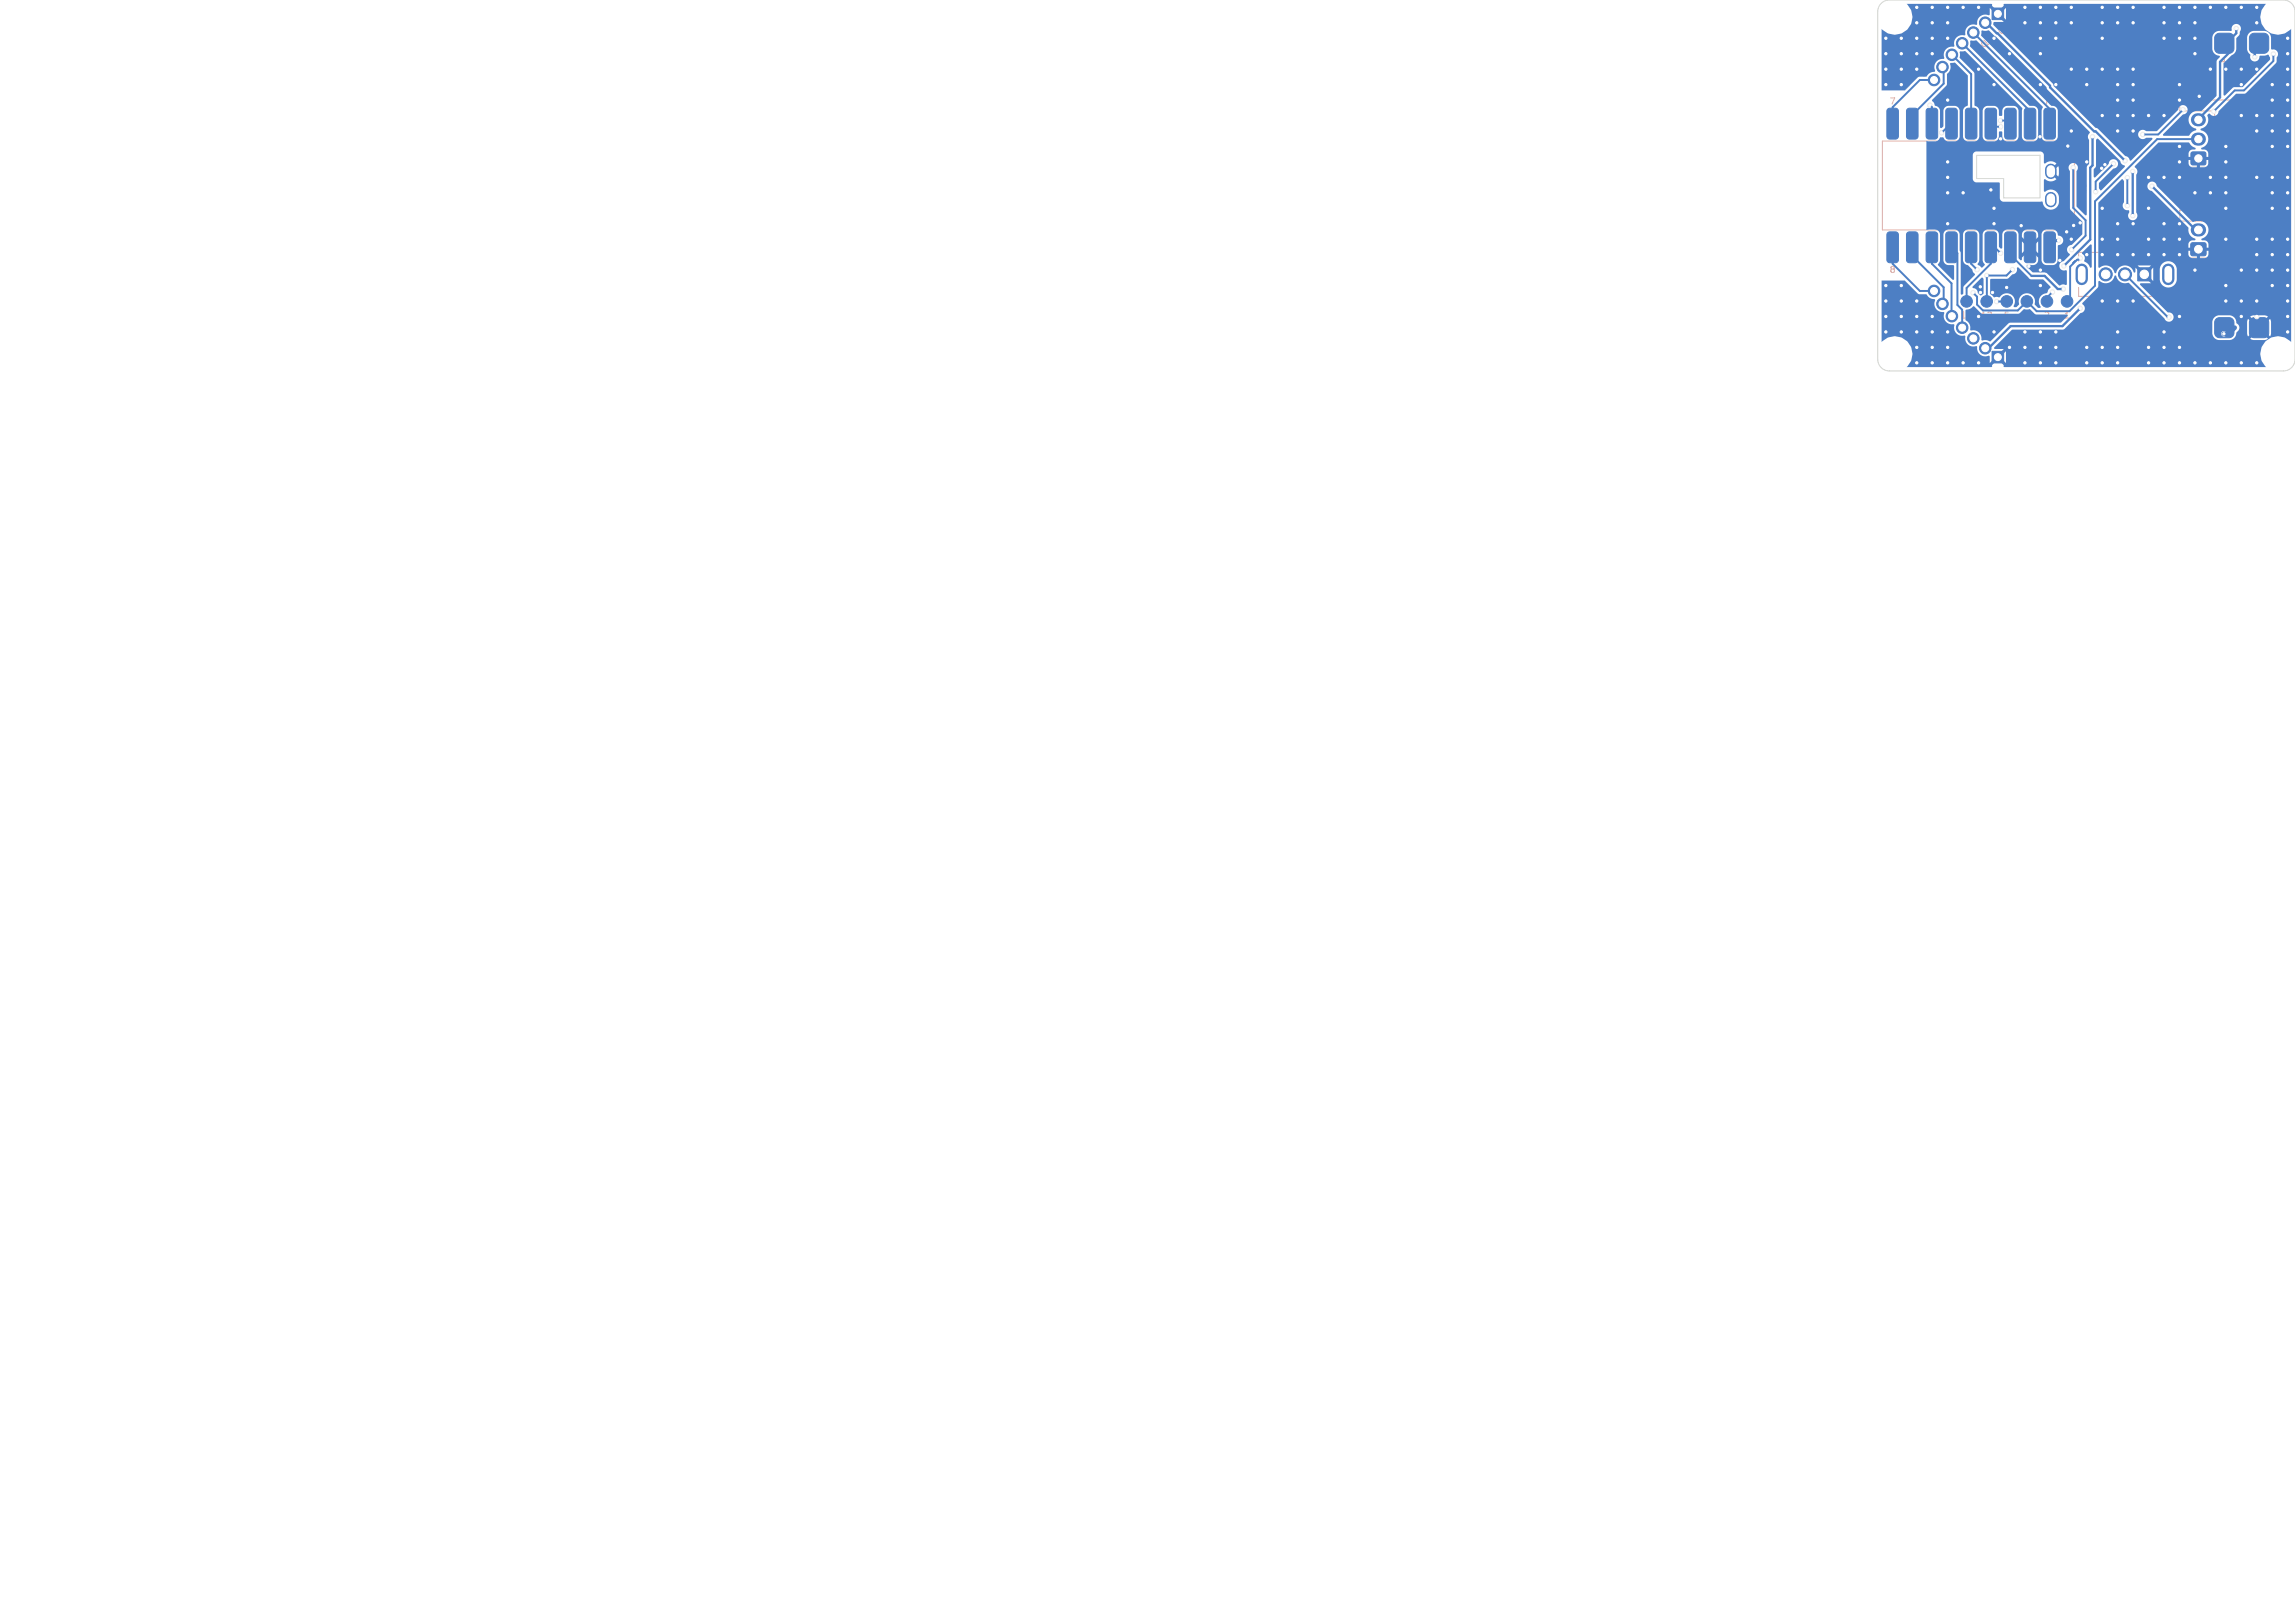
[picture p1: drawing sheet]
<svg xmlns="http://www.w3.org/2000/svg" width="297mm" height="210mm" viewBox="0 0 297 210" stroke-linecap="round" stroke-linejoin="round" font-family="sans-serif">
<defs><g id="words">
<g font-size="1.4" fill="#e8b2a7">
<text x="287.1" y="8.6">+</text>
<text x="287.1" y="40.8">+</text>
</g>
<g font-size="1.1" fill="#fff">
<text x="252.8" y="3.3" transform="rotate(134 252.8 3.3)">RX</text>
<text x="256.4" y=".3" transform="rotate(143 256.4 .3)">3V3</text>
<text x="248.5" y="8.7" transform="rotate(121 248.5 8.7)">7</text>
<text x="249.7" y="6.9" transform="rotate(125 249.7 6.9)">6</text>
<text x="288" y="9.9">MOTOR</text>
<text x="296.6" y="20.1" transform="rotate(-90 296.6 20.1)">TOUCH</text>
<text x="296.6" y="32.7" transform="rotate(-90 296.6 32.7)">DOCK</text>
<text x="248" y="38.5" transform="rotate(59 248 38.5)">8</text>
<text x="249.2" y="40.3" transform="rotate(55 249.2 40.3)">9</text>
<text x="255.2" y="41.7" transform="rotate(42 255.2 41.7)">VBAT</text>
<text x="257.8" y="37.4">GPIO</text>
<text x="261.5" y="37.4">TEST</text>
<text x="287.5" y="39.3">BATTERY</text>
<text x="251.6" y="43.4" transform="rotate(46 251.6 43.4)">11</text>
<text x="254.5" y="46.2" transform="rotate(37 254.5 46.2)">3V3</text>
<text x="259.1" y="44.9" transform="rotate(31 259.1 44.9)">GND</text>
</g>
<g font-size="1.1" fill="#e8b2a7">
<text x="256.9" y="4.8" transform="rotate(138 256.9 4.8)">TX</text>
<text x="244.5" y="13.7">7</text>
<text x="264.5" y="13.7">TX</text>
<text x="268.9" y="22.7" transform="rotate(90 268.9 22.7)">USB</text>
<text x="244.5" y="35.5">8</text>
<text x="264.4" y="35.5">5V</text>
<text x="250.2" y="41.8" transform="rotate(50 250.2 41.8)">10</text>
<text x="253.6" y="41.4">13</text>
<text x="256.2" y="41.4">12</text>
<text x="259.2" y="41.4">5</text>
<text x="264.4" y="41.4">2</text>
<text x="267" y="41.4">1</text>
<text x="272.8" y="40.1">SWITCH</text>
</g>
<text font-size="1.1" fill="#4d7fc4" x="260.4" y="2.3" transform="rotate(147 260.4 2.3)">GND</text>
</g></defs>
<g fill="none" stroke="#e8b2a7" stroke-width=".13">
<path d="M243.6 18.2h23.4v11.6h-23.4zM251.2 5.6h-.2l-.1 .3 .1 .2 .3-.1 .1 .4 .3-.4M267 19.5h1.5v9h-1.5M282.1 12.9h11.7v10.2h-11.7v-1.5h4.5v-7.2h-4.5zM287.7 17.8h5.5v.4h-5.5zM287.7 15.2h5.5v.6h-5.5zM294.2 15.2l.8 .3-.8 .3M294.3 17.8l.5-.1a.27 .27 0 0 1 .2 .3 .27 .27 0 0 1-.2 .3h-.3a.27 .27 0 0 1-.2-.2 .27 .27 0 0 1 0-.3zM254.1 27.7h.3M254.5 27.4h-.4v.8h.4M255.2 27.4h-.3l-.1 .1 .1 .2 .3 .2v.2l-.1 .1-.3-.1M255.6 27.8l.4-.1v-.3h-.4v.8"/>
<path d="M256.3 27.4h.5l-.3 .3h.3v.4l-.1 .1-.4-.1M257.1 27.4h.3l.2 .2-.5 .6h.5M257.9 27.9h.6M259.3 27.4h-.3l-.1 .1v.2l.4 .2v.2l-.1 .1-.3-.1M259.6 27.4h.5l-.3 .3h.3v.4l-.2 .1-.3-.1M260.4 27.7h.3M260.8 27.4h-.4v.8M261.1 27.7h.5M261.1 27.4v.8M261.6 27.4v.8M262.1 27.3l-.2 .6h.5M262.3 27.6v.6"/>
<path d="M262.7 27.8l.4-.1v-.3h-.4v.8M262.9 27.8l.3 .4M263.5 27.4h.3l.1 .2-.5 .6h.5M269 33.8v-1.2h12v1.2M269 37.2v1.1h12v-1.1M282.1 27.2h11.7v7.6h-11.7v-1.4h4.5v-4.8h-4.5zM282.4 20.2l.6 .3-.6 .3zM282.4 31.9l.6 .4-.6 .3zM287.7 20.2h5.5v.6h-5.5zM287.7 32h5.5v.5h-5.5zM287.7 29.5h5.5v.5h-5.5zM294.3 20.3a.36 .36 0 0 0 .3 .5 .36 .36 0 0 0 .4-.5h-.3v.1"/>
<path d="M294.3 32a.36 .36 0 0 0 .3 .5 .36 .36 0 0 0 .4-.5h-.3v.2M294.4 29.8h.6M294.7 29.4v.7M262.3 40.3l-.2 .6h.5M262.5 40.6v.6"/>
</g>
<path d="M292 8h.7M292 40.2h.7" fill="none" stroke="#e8b2a7" stroke-width=".15"/>
<g fill="#fff" stroke="#fff" stroke-width=".13">
<circle cx="276.1" cy="15" r=".15"/>
<circle cx="288.1" cy="1" r=".15"/>
<circle cx="266.1" cy="5" r=".15"/>
<circle cx="260.1" cy="6.9" r=".15"/>
<circle cx="254.1" cy="47" r=".15"/>
<circle cx="248.1" cy="3" r=".15"/>
<circle cx="284.1" cy=".9" r=".15"/>
<circle cx="266.1" cy="47" r=".15"/>
<circle cx="288.1" cy="23" r=".15"/>
<circle cx="250.1" cy="1" r=".15"/>
<circle cx="274.1" cy=".9" r=".15"/>
<circle cx="268.1" cy="31" r=".15"/>
<circle cx="282.1" cy="19" r=".15"/>
<circle cx="264.1" cy="2.9" r=".15"/>
<circle cx="294.1" cy="14.9" r=".15"/>
<circle cx="288.1" cy="37" r=".15"/>
<circle cx="280.1" cy="32.9" r=".15"/>
<circle cx="294.1" cy="22.9" r=".15"/>
<circle cx="258.9" cy="18" r=".15"/>
<circle cx="252.1" cy="3" r=".15"/>
<circle cx="246.1" cy="38.9" r=".15"/>
<circle cx="280.1" cy="14.9" r=".15"/>
<circle cx="268.1" cy="1" r=".15"/>
<circle cx="276.1" cy="39" r=".15"/>
<circle cx="262.1" cy="47" r=".15"/>
<circle cx="284.1" cy="46.9" r=".15"/>
<circle cx="286.1" cy="25" r=".15"/>
<circle cx="280.1" cy="30.9" r=".15"/>
<circle cx="282.1" cy="23" r=".15"/>
<circle cx="258.1" cy="5" r=".15"/>
<circle cx="292.1" cy="31" r=".15"/>
<circle cx="290.1" cy="14.9" r=".15"/>
<circle cx="266.1" cy="3" r=".15"/>
<circle cx="254.1" cy="1" r=".15"/>
<circle cx="274.1" cy="44.9" r=".15"/>
<circle cx="264.1" cy="42.9" r=".15"/>
<circle cx="246.1" cy="11" r=".15"/>
<circle cx="266.1" cy="11" r=".15"/>
<circle cx="257.9" cy="37.8" r=".15"/>
<circle cx="282.1" cy="1" r=".15"/>
<circle cx="280.1" cy=".9" r=".15"/>
<circle cx="278.1" cy="27" r=".15"/>
<circle cx="294.1" cy="32.9" r=".15"/>
<circle cx="268.4" cy="29.2" r=".15"/>
<circle cx="270.1" cy="8.9" r=".15"/>
<circle cx="286.1" cy="9" r=".15"/>
<circle cx="286.1" cy="1" r=".15"/>
<circle cx="280.1" cy="4.9" r=".15"/>
<circle cx="264.1" cy="6.9" r=".15"/>
<circle cx="276.1" cy="13" r=".15"/>
<circle cx="268.1" cy="9" r=".15"/>
<circle cx="294.1" cy="16.9" r=".15"/>
<circle cx="270.1" cy="10.9" r=".15"/>
<circle cx="246.1" cy="7" r=".15"/>
<circle cx="268.1" cy="17" r=".15"/>
<circle cx="294.1" cy="24.9" r=".15"/>
<circle cx="246.1" cy="40.9" r=".15"/>
<circle cx="264.1" cy="34.9" r=".15"/>
<circle cx="270.1" cy="32.9" r=".15"/>
<circle cx="254.1" cy="25" r=".15"/>
<circle cx="252.1" cy="1" r=".15"/>
<circle cx="292.1" cy="17" r=".15"/>
<circle cx="274.1" cy="32.9" r=".15"/>
<circle cx="296.1" cy="5" r=".15"/>
<circle cx="280.1" cy="42.9" r=".15"/>
<circle cx="282.1" cy="5" r=".15"/>
<circle cx="288.1" cy="31" r=".15"/>
<circle cx="278.1" cy="33" r=".15"/>
<circle cx="272.1" cy="1" r=".15"/>
<circle cx="294.1" cy="10.9" r=".15"/>
<circle cx="272.1" cy="45" r=".15"/>
<circle cx="266.1" cy="43" r=".15"/>
<circle cx="248.1" cy="40.9" r=".15"/>
<circle cx="266.1" cy="45" r=".15"/>
<circle cx="290.1" cy=".9" r=".15"/>
<circle cx="274.1" cy="14.9" r=".15"/>
<circle cx="258.1" cy="11" r=".15"/>
<circle cx="276.1" cy="3" r=".15"/>
<circle cx="296.1" cy="9" r=".15"/>
<circle cx="296.1" cy="37" r=".15"/>
<circle cx="252.1" cy="46.9" r=".15"/>
<circle cx="258.1" cy="27" r=".15"/>
<circle cx="272.1" cy="27" r=".15"/>
<circle cx="250.1" cy="5" r=".15"/>
<circle cx="286.1" cy="23" r=".15"/>
<circle cx="244.1" cy="7" r=".15"/>
<circle cx="262.1" cy="3" r=".15"/>
<circle cx="244.1" cy="9" r=".15"/>
<circle cx="280.1" cy="44.9" r=".15"/>
<circle cx="252.1" cy="24.9" r=".15"/>
<circle cx="282.1" cy="13" r=".15"/>
<circle cx="278.1" cy="31" r=".15"/>
<circle cx="284.6" cy="12.5" r=".15"/>
<circle cx="262.6" cy="34.4" r=".15"/>
<circle cx="292.1" cy="23" r=".15"/>
<circle cx="276.1" cy="11" r=".15"/>
<circle cx="272.1" cy="9" r=".15"/>
<circle cx="290.1" cy="40.9" r=".15"/>
<circle cx="246.1" cy="9" r=".15"/>
<circle cx="244.1" cy="40.9" r=".15"/>
<circle cx="292.1" cy="3" r=".15"/>
<circle cx="256.1" cy="9" r=".15"/>
<circle cx="282.1" cy="3" r=".15"/>
<circle cx="284.1" cy="2.9" r=".15"/>
<circle cx="278.1" cy="47" r=".15"/>
<circle cx="258.1" cy="29" r=".15"/>
<circle cx="244.1" cy="42.9" r=".15"/>
<circle cx="292.1" cy="1" r=".15"/>
<circle cx="290.1" cy="34.9" r=".15"/>
<circle cx="280.1" cy="46.9" r=".15"/>
<circle cx="244.1" cy="5" r=".15"/>
<circle cx="246.1" cy="36.9" r=".15"/>
<circle cx="296.1" cy="11" r=".15"/>
<circle cx="296.1" cy="15" r=".15"/>
<circle cx="268.1" cy="3" r=".15"/>
<circle cx="288.1" cy="19" r=".15"/>
<circle cx="248.1" cy="1" r=".15"/>
<circle cx="250.1" cy="44.9" r=".15"/>
<circle cx="274.1" cy="2.9" r=".15"/>
<circle cx="296.1" cy="7" r=".15"/>
<circle cx="282.1" cy="31" r=".15"/>
<circle cx="252.1" cy="29" r=".15"/>
<circle cx="274.1" cy="30.9" r=".15"/>
<circle cx="244.1" cy="11" r=".15"/>
<circle cx="292.1" cy="33" r=".15"/>
<circle cx="248.1" cy="44.9" r=".15"/>
<circle cx="290.1" cy="46.9" r=".15"/>
<circle cx="250.1" cy="46.9" r=".15"/>
<circle cx="282.1" cy="45" r=".15"/>
<circle cx="280.1" cy="22.9" r=".15"/>
<circle cx="274.1" cy="10.9" r=".15"/>
<circle cx="266.1" cy="1" r=".15"/>
<circle cx="264.1" cy="4.9" r=".15"/>
<circle cx="278.1" cy="45" r=".15"/>
<circle cx="276.1" cy="33" r=".15"/>
<circle cx="274.1" cy="38.9" r=".15"/>
<circle cx="280.1" cy="28.9" r=".15"/>
<circle cx="252.1" cy="21" r=".15"/>
<circle cx="288.1" cy="27" r=".15"/>
<circle cx="282.1" cy="29" r=".15"/>
<circle cx="262.1" cy="43" r=".15"/>
<circle cx="294.1" cy="18.9" r=".15"/>
<circle cx="272.1" cy="15" r=".15"/>
<circle cx="272.1" cy="31" r=".15"/>
<circle cx="270.1" cy="46.9" r=".15"/>
<circle cx="294.1" cy="26.9" r=".15"/>
<circle cx="274.1" cy="28.9" r=".15"/>
<circle cx="269.2" cy="28.8" r=".15"/>
<circle cx="282.1" cy="33" r=".15"/>
<circle cx="290.1" cy="10.9" r=".15"/>
<circle cx="264.1" cy="46.9" r=".15"/>
<circle cx="244.1" cy="38.9" r=".15"/>
<circle cx="248.1" cy="7" r=".15"/>
<circle cx="294.1" cy="34.9" r=".15"/>
<circle cx="278.1" cy="23" r=".15"/>
<circle cx="296.1" cy="43" r=".15"/>
<circle cx="274.1" cy="8.9" r=".15"/>
<circle cx="292.1" cy="35" r=".15"/>
<circle cx="296.1" cy="39" r=".15"/>
<circle cx="248.1" cy="5" r=".15"/>
<circle cx="272" cy="21.8" r=".15"/>
<circle cx="280.1" cy="2.9" r=".15"/>
<circle cx="267.6" cy="18.9" r=".15"/>
<circle cx="246.1" cy="5" r=".15"/>
<circle cx="294.1" cy="12.9" r=".15"/>
<circle cx="296.1" cy="27" r=".15"/>
<circle cx="296.1" cy="25" r=".15"/>
<circle cx="292.1" cy="47" r=".15"/>
<circle cx="252.1" cy="13" r=".15"/>
<circle cx="264.1" cy="10.9" r=".15"/>
<circle cx="276.1" cy="1" r=".15"/>
<circle cx="286.1" cy="47" r=".15"/>
<circle cx="264" cy="17.7" r=".15"/>
<circle cx="288.1" cy="25" r=".15"/>
<circle cx="274.1" cy="16.9" r=".15"/>
<circle cx="262.1" cy="1" r=".15"/>
<circle cx="284.1" cy="6.9" r=".15"/>
<circle cx="294.1" cy="30.9" r=".15"/>
<circle cx="250.1" cy="42.9" r=".15"/>
<circle cx="261.6" cy="29.2" r=".15"/>
<circle cx="262.1" cy="45" r=".15"/>
<circle cx="282.1" cy="11" r=".15"/>
<circle cx="250.1" cy="3" r=".15"/>
<circle cx="292.1" cy="15" r=".15"/>
<circle cx="284.1" cy="34.9" r=".15"/>
<circle cx="272.1" cy="5" r=".15"/>
<circle cx="256.3" cy="37.1" r=".15"/>
<circle cx="284.1" cy="4.9" r=".15"/>
<circle cx="296.1" cy="35" r=".15"/>
<circle cx="288.1" cy="21" r=".15"/>
<circle cx="296.1" cy="33" r=".15"/>
<circle cx="257.6" cy="24.6" r=".15"/>
<circle cx="276.1" cy="29" r=".15"/>
<circle cx="296.1" cy="23" r=".15"/>
<circle cx="272.1" cy="3" r=".15"/>
<circle cx="296.1" cy="13" r=".15"/>
<circle cx="296.1" cy="41" r=".15"/>
<circle cx="272.1" cy="33" r=".15"/>
<circle cx="282.1" cy="21" r=".15"/>
<circle cx="272.4" cy="21.3" r=".15"/>
<circle cx="274.1" cy="46.9" r=".15"/>
<circle cx="267.5" cy="30" r=".15"/>
<circle cx="270.1" cy="20.9" r=".15"/>
<circle cx="274.1" cy="42.9" r=".15"/>
<circle cx="272.1" cy="39" r=".15"/>
<circle cx="252.1" cy="44.9" r=".15"/>
<circle cx="248.1" cy="46.9" r=".15"/>
<circle cx="276.1" cy="17" r=".15"/>
<circle cx="256.3" cy="37.8" r=".15"/>
<circle cx="272.1" cy="47" r=".15"/>
<circle cx="282.1" cy="41" r=".15"/>
<circle cx="246.1" cy="42.9" r=".15"/>
<circle cx="244.1" cy="36.9" r=".15"/>
<circle cx="270.1" cy="44.9" r=".15"/>
<circle cx="274.1" cy="12.9" r=".15"/>
<circle cx="264.1" cy="44.9" r=".15"/>
<circle cx="288.1" cy="47" r=".15"/>
<circle cx="282.1" cy="47" r=".15"/>
<circle cx="284.1" cy="24.9" r=".15"/>
<circle cx="252.1" cy="23" r=".15"/>
<circle cx="292.1" cy="41" r=".15"/>
<circle cx="294.1" cy="36.9" r=".15"/>
<circle cx="266.6" cy="33.7" r=".15"/>
<circle cx="278.1" cy="15" r=".15"/>
<circle cx="276.1" cy="9" r=".15"/>
<circle cx="248.1" cy="42.9" r=".15"/>
<circle cx="264.1" cy=".9" r=".15"/>
<circle cx="287.8" cy="43.2" r=".15"/>
<circle cx="280.7" cy="41" r=".15"/>
<circle cx="278.5" cy="24.1" r=".15"/>
<circle cx="266.4" cy="31.1" r=".15"/>
<circle cx="275" cy="20.8" r=".15"/>
<circle cx="267" cy="37.4" r=".15"/>
<circle cx="289.4" cy="3.7" r=".15"/>
<circle cx="276" cy="22.2" r=".15"/>
<circle cx="276" cy="27.9" r=".15"/>
<circle cx="269.2" cy="39.9" r=".15"/>
<circle cx="275.3" cy="23" r=".15"/>
<circle cx="258.9" cy="15.6" r=".15"/>
<circle cx="275.3" cy="26.6" r=".15"/>
<circle cx="269.2" cy="33.4" r=".15"/>
<circle cx="268.1" cy="32.3" r=".15"/>
<circle cx="258.9" cy="16.4" r=".15"/>
<circle cx="268.3" cy="21.7" r=".15"/>
<circle cx="265.6" cy="37.8" r=".15"/>
<circle cx="251.3" cy="17.2" r=".15"/>
<circle cx="255.3" cy="37.9" r=".15"/>
<circle cx="258.4" cy="39" r=".15"/>
<circle cx="249.8" cy="13.6" r=".15"/>
<circle cx="260.4" cy="34.9" r=".15"/>
<circle cx="255.9" cy="34.9" r=".15"/>
<circle cx="257.1" cy="35.7" r=".15"/>
<circle cx="267.1" cy="34.4" r=".15"/>
<circle cx="270.8" cy="17.7" r=".15"/>
<circle cx="258.9" cy="32.8" r=".15"/>
<circle cx="277.3" cy="17.4" r=".15"/>
<circle cx="271.2" cy="24.8" r=".15"/>
<circle cx="294.2" cy="7" r=".15"/>
<circle cx="282.5" cy="14.2" r=".15"/>
<circle cx="286.5" cy="14.4" r=".15"/>
<circle cx="273.5" cy="21.2" r=".15"/>
<circle cx="291.8" cy="7.4" r=".15"/>
<circle cx="250.3" cy="10.4" r=".45"/>
<circle cx="251.4" cy="8.7" r=".45"/>
<circle cx="252.6" cy="7.1" r=".45"/>
<circle cx="253.9" cy="5.6" r=".45"/>
<circle cx="255.4" cy="4.2" r=".45"/>
<circle cx="256.9" cy="2.9" r=".45"/>
<circle cx="258.5" cy="1.8" r=".45"/>
<circle cx="250.3" cy="37.6" r=".45"/>
<circle cx="251.4" cy="39.3" r=".45"/>
<circle cx="252.6" cy="40.9" r=".45"/>
<circle cx="253.9" cy="42.4" r=".45"/>
<circle cx="255.4" cy="43.8" r=".45"/>
<circle cx="256.9" cy="45.1" r=".45"/>
<circle cx="258.5" cy="46.2" r=".45"/>
<circle cx="245.2" cy="45.8" r="1.1"/>
<circle cx="294.8" cy="2.2" r="1.1"/>
<circle cx="294.8" cy="45.8" r="1.1"/>
<circle cx="277.5" cy="35.5" r=".55"/>
<circle cx="275" cy="35.5" r=".55"/>
<circle cx="272.5" cy="35.5" r=".55"/>
<circle cx="245.2" cy="2.2" r="1.1"/>
<circle cx="284.5" cy="32.3" r=".5"/>
<circle cx="284.5" cy="29.7" r=".5"/>
<circle cx="284.5" cy="20.5" r=".47"/>
<circle cx="284.5" cy="18" r=".47"/>
<circle cx="284.5" cy="15.5" r=".47"/>
</g>
<path d="M265.4 21.9v.5M265.4 25.6v.5" fill="none" stroke="#fff" stroke-width="1.1"/>
<path d="M269.4 34.9v1.2M280.6 34.9v1.2" fill="none" stroke="#fff" stroke-width="1"/>
<g fill="#4d7fc4" stroke="#4d7fc4" stroke-width=".13">
<path d="M257.8 1h1.5v1.5h-1.5z"/>
<path d="M257.8 45.5h1.5v1.5h-1.5z"/>
<path d="M259.5 30.2l.2-.2h.8l.3 .1 .1 .2v3.3v.2l-.2 .2h-1l-.3-.3v-3.3z"/>
<path d="M264.6 30.2l.2-.2h.8l.2 .1 .2 .2v3.3l-.1 .2-.2 .2h-.9l-.3-.3v-3.3z"/>
<path d="M262 30.2l.2-.2h.9l.2 .1 .1 .2 .1 3.3-.1 .2-.2 .2h-1l-.2-.3v-3.3z"/>
<path d="M259.5 14.2l.2-.2h.8l.3 .1 .1 .2v3.3v.2l-.2 .2h-1l-.3-.3v-3.3z"/>
<path d="M257 14.2l.1-.2h.9l.2 .1 .2 .2v3.3l-.1 .2-.2 .2h-1l-.2-.3v-3.3z"/>
<path d="M254.4 14.2l.2-.2h.9l.2 .1 .1 .2v3.3v.2l-.2 .2h-1l-.2-.3-.1-3.3z"/>
<path d="M252 14.1l1-.1 .3 .3v3.3l-.1 .2-.2 .2h-.9l-.3-.3v-3.3z"/>
<path d="M249.4 14.1l1.1-.1 .2 .3 .1 3.3-.1 .2-.2 .2h-1l-.2-.3v-3.3z"/>
<path d="M246.9 14.1l1.1-.1 .2 .3v3.3v.2l-.2 .2h-1l-.3-.3v-3.3z"/>
<path d="M244.3 14.1l1.1-.1 .3 .3v3.3l-.1 .2-.2 .2h-.9l-.3-.3v-3.3z"/>
<path d="M244.3 30.2l.2-.2h.8l.2 .1 .2 .2v3.3l-.1 .2-.2 .2h-.9l-.3-.3v-3.3z"/>
<path d="M246.8 30.2l.2-.2h.8l.3 .1 .1 .2v3.3v.2l-.2 .2h-1l-.3-.3v-3.3z"/>
<path d="M249.3 30.2l.2-.2h.9l.2 .1 .1 .2 .1 3.3-.1 .2-.2 .2h-1l-.2-.3v-3.3z"/>
<path d="M252 30.1l1-.1 .3 .3v3.3l-.1 .2-.2 .2h-.9l-.3-.3v-3.3z"/>
<path d="M254.4 30.2l.2-.2h.9l.2 .1 .1 .2v3.3v.2l-.2 .2h-1l-.2-.3-.1-3.3z"/>
<path d="M257 30.2l.1-.2h.9l.2 .1 .2 .2v3.3l-.1 .2-.2 .2h-1l-.2-.3v-3.3z"/>
<path d="M262 14.2l.2-.2h.9l.2 .1 .1 .2 .1 3.3-.1 .2-.2 .2h-1l-.2-.3v-3.3z"/>
<path d="M264.6 14.2l.2-.2h.8l.2 .1 .2 .2v3.3l-.1 .2-.2 .2h-.9l-.3-.3v-3.3z"/>
<path d="M291.3 4.4l.3-.1h1.4l.5 .2 .1 .4v1.4l-.2 .5-.3 .1h-1.4l-.5-.2-.1-.4v-1.4z"/>
<path d="M286.7 4.5l.5-.2h1.4l.4 .2 .1 .4v1.4l-.2 .5-.3 .1h-1.4l-.5-.2-.1-.4v-1.4z"/>
<path d="M276.7 34.6h1.7v1.7h-1.7z"/>
<path d="M291.3 41.2l.3-.1h1.4l.5 .2 .1 .4v1.4l-.2 .5-.3 .1h-1.4l-.5-.2-.1-.4v-1.4z"/>
<path d="M286.7 41.3l.5-.2h1.4l.4 .2 .1 .4v1.4l-.2 .5-.3 .1h-1.4l-.5-.2-.1-.4v-1.4z"/>
<path d="M283.6 31.5l.2-.1h1.5l.1 .1 .1 .1-.1 1.4-.1 .1h-1.5l-.2-.1-.1-.1z"/>
<path d="M283.6 19.7l.2-.1h1.4l.2 .1 .1 .2-.1 1.4h-.2h-1.4h-.2l-.1-.2z"/>
<circle cx="250.3" cy="10.4" r=".75"/>
<circle cx="251.4" cy="8.7" r=".75"/>
<circle cx="252.6" cy="7.1" r=".75"/>
<circle cx="253.9" cy="5.6" r=".75"/>
<circle cx="255.4" cy="4.2" r=".75"/>
<circle cx="256.9" cy="2.9" r=".75"/>
<circle cx="250.3" cy="37.6" r=".75"/>
<circle cx="251.4" cy="39.3" r=".75"/>
<circle cx="252.6" cy="40.9" r=".75"/>
<circle cx="253.9" cy="42.4" r=".75"/>
<circle cx="255.4" cy="43.8" r=".75"/>
<circle cx="256.9" cy="45.1" r=".75"/>
<circle cx="267.5" cy="39" r=".75"/>
<circle cx="264.9" cy="39" r=".75"/>
<circle cx="262.3" cy="39" r=".75"/>
<circle cx="259.7" cy="39" r=".75"/>
<circle cx="257.1" cy="39" r=".75"/>
<circle cx="254.5" cy="39" r=".75"/>
<circle cx="275" cy="35.5" r=".85"/>
<circle cx="272.5" cy="35.5" r=".85"/>
</g>
<path d="M265.4 21.9v.5M265.4 25.6v.5" fill="none" stroke="#4d7fc4" stroke-width="1.5"/>
<path d="M269.4 34.9v1.2M280.6 34.9v1.2" fill="none" stroke="#4d7fc4" stroke-width="1.6"/>
<path d="M284.4 18h.2M284.4 15.5h.2M284.4 29.8h.3" fill="none" stroke="#4d7fc4" stroke-width="1.7"/>
<g fill="#ececec" stroke="#ececec" stroke-width=".13">
<circle cx="276.1" cy="14.9" r=".3"/>
<circle cx="288.1" cy=".9" r=".3"/>
<circle cx="266.1" cy="4.9" r=".3"/>
<circle cx="260.1" cy="6.9" r=".3"/>
<circle cx="254.1" cy="47" r=".3"/>
<circle cx="248.1" cy="2.9" r=".3"/>
<circle cx="258.1" cy="43" r=".3"/>
<circle cx="284.1" cy=".9" r=".3"/>
<circle cx="266.1" cy="47" r=".3"/>
<circle cx="288.1" cy="22.9" r=".3"/>
<circle cx="250.1" cy=".9" r=".3"/>
<circle cx="274.1" cy=".9" r=".3"/>
<circle cx="268.1" cy="30.9" r=".3"/>
<circle cx="282.1" cy="18.9" r=".3"/>
<circle cx="256.1" cy="41" r=".3"/>
<circle cx="264.1" cy="2.9" r=".3"/>
<circle cx="294.1" cy="14.9" r=".3"/>
<circle cx="288.1" cy="37" r=".3"/>
<circle cx="280.1" cy="33" r=".3"/>
<circle cx="294.1" cy="22.9" r=".3"/>
<circle cx="258.9" cy="18" r=".3"/>
<circle cx="252.1" cy="2.9" r=".3"/>
<circle cx="246.1" cy="39" r=".3"/>
<circle cx="280.1" cy="14.9" r=".3"/>
<circle cx="268.1" cy=".9" r=".3"/>
<circle cx="276.1" cy="39" r=".3"/>
<circle cx="262.1" cy="47" r=".3"/>
<circle cx="284.1" cy="47" r=".3"/>
<circle cx="286.1" cy="24.9" r=".3"/>
<circle cx="280.1" cy="30.9" r=".3"/>
<circle cx="282.1" cy="22.9" r=".3"/>
<circle cx="258.1" cy="4.9" r=".3"/>
<circle cx="292.1" cy="30.9" r=".3"/>
<circle cx="290.1" cy="14.9" r=".3"/>
<circle cx="266.1" cy="2.9" r=".3"/>
<circle cx="254.1" cy=".9" r=".3"/>
<circle cx="274.1" cy="45" r=".3"/>
<circle cx="264.1" cy="43" r=".3"/>
<circle cx="246.1" cy="10.9" r=".3"/>
<circle cx="266.1" cy="10.9" r=".3"/>
<circle cx="257.9" cy="37.8" r=".3"/>
<circle cx="282.1" cy=".9" r=".3"/>
<circle cx="280.1" cy=".9" r=".3"/>
<circle cx="278.1" cy="26.9" r=".3"/>
<circle cx="294.1" cy="33" r=".3"/>
<circle cx="268.4" cy="29.2" r=".3"/>
<circle cx="270.1" cy="8.9" r=".3"/>
<circle cx="286.1" cy="8.9" r=".3"/>
<circle cx="286.1" cy=".9" r=".3"/>
<circle cx="280.1" cy="4.9" r=".3"/>
<circle cx="264.1" cy="6.9" r=".3"/>
<circle cx="276.1" cy="12.9" r=".3"/>
<circle cx="268.1" cy="8.9" r=".3"/>
<circle cx="294.1" cy="16.9" r=".3"/>
<circle cx="270.1" cy="10.9" r=".3"/>
<circle cx="246.1" cy="6.9" r=".3"/>
<circle cx="268.1" cy="16.9" r=".3"/>
<circle cx="294.1" cy="24.9" r=".3"/>
<circle cx="246.1" cy="41" r=".3"/>
<circle cx="264.1" cy="35" r=".3"/>
<circle cx="270.1" cy="33" r=".3"/>
<circle cx="254.1" cy="24.9" r=".3"/>
<circle cx="252.1" cy=".9" r=".3"/>
<circle cx="292.1" cy="16.9" r=".3"/>
<circle cx="274.1" cy="33" r=".3"/>
<circle cx="296.1" cy="4.9" r=".3"/>
<circle cx="280.1" cy="43" r=".3"/>
<circle cx="282.1" cy="4.9" r=".3"/>
<circle cx="288.1" cy="30.9" r=".3"/>
<circle cx="278.1" cy="33" r=".3"/>
<circle cx="272.1" cy=".9" r=".3"/>
<circle cx="294.1" cy="10.9" r=".3"/>
<circle cx="272.1" cy="45" r=".3"/>
<circle cx="266.1" cy="43" r=".3"/>
<circle cx="248.1" cy="41" r=".3"/>
<circle cx="266.1" cy="45" r=".3"/>
<circle cx="290.1" cy=".9" r=".3"/>
<circle cx="274.1" cy="14.9" r=".3"/>
<circle cx="258.1" cy="10.9" r=".3"/>
<circle cx="276.1" cy="2.9" r=".3"/>
<circle cx="296.1" cy="8.9" r=".3"/>
<circle cx="290.1" cy="8.9" r=".3"/>
<circle cx="296.1" cy="37" r=".3"/>
<circle cx="252.1" cy="47" r=".3"/>
<circle cx="258.1" cy="26.9" r=".3"/>
<circle cx="272.1" cy="26.9" r=".3"/>
<circle cx="288.1" cy="8.9" r=".3"/>
<circle cx="250.1" cy="4.9" r=".3"/>
<circle cx="286.1" cy="22.9" r=".3"/>
<circle cx="244.1" cy="6.9" r=".3"/>
<circle cx="262.1" cy="2.9" r=".3"/>
<circle cx="244.1" cy="8.9" r=".3"/>
<circle cx="280.1" cy="45" r=".3"/>
<circle cx="252.1" cy="24.9" r=".3"/>
<circle cx="282.1" cy="12.9" r=".3"/>
<circle cx="278.1" cy="30.9" r=".3"/>
<circle cx="284.6" cy="12.5" r=".3"/>
<circle cx="262.6" cy="34.4" r=".3"/>
<circle cx="292.1" cy="22.9" r=".3"/>
<circle cx="276.1" cy="10.9" r=".3"/>
<circle cx="272.1" cy="8.9" r=".3"/>
<circle cx="290.1" cy="41" r=".3"/>
<circle cx="246.1" cy="8.9" r=".3"/>
<circle cx="244.1" cy="41" r=".3"/>
<circle cx="292.1" cy="2.9" r=".3"/>
<circle cx="256.1" cy="8.9" r=".3"/>
<circle cx="282.1" cy="2.9" r=".3"/>
<circle cx="284.1" cy="2.9" r=".3"/>
<circle cx="278.1" cy="47" r=".3"/>
<circle cx="258.1" cy="28.9" r=".3"/>
<circle cx="244.1" cy="43" r=".3"/>
<circle cx="292.1" cy=".9" r=".3"/>
<circle cx="290.1" cy="35" r=".3"/>
<circle cx="280.1" cy="47" r=".3"/>
<circle cx="244.1" cy="4.9" r=".3"/>
<circle cx="246.1" cy="37" r=".3"/>
<circle cx="296.1" cy="10.9" r=".3"/>
<circle cx="296.1" cy="14.9" r=".3"/>
<circle cx="268.1" cy="2.9" r=".3"/>
<circle cx="288.1" cy="18.9" r=".3"/>
<circle cx="248.1" cy=".9" r=".3"/>
<circle cx="250.1" cy="45" r=".3"/>
<circle cx="274.1" cy="2.9" r=".3"/>
<circle cx="296.1" cy="6.9" r=".3"/>
<circle cx="282.1" cy="30.9" r=".3"/>
<circle cx="252.1" cy="28.9" r=".3"/>
<circle cx="274.1" cy="30.9" r=".3"/>
<circle cx="244.1" cy="10.9" r=".3"/>
<circle cx="292.1" cy="33" r=".3"/>
<circle cx="248.1" cy="45" r=".3"/>
<circle cx="290.1" cy="47" r=".3"/>
<circle cx="250.1" cy="47" r=".3"/>
<circle cx="282.1" cy="45" r=".3"/>
<circle cx="280.1" cy="22.9" r=".3"/>
<circle cx="274.1" cy="10.9" r=".3"/>
<circle cx="266.1" cy=".9" r=".3"/>
<circle cx="264.1" cy="4.9" r=".3"/>
<circle cx="278.1" cy="45" r=".3"/>
<circle cx="276.1" cy="33" r=".3"/>
<circle cx="274.1" cy="39" r=".3"/>
<circle cx="280.1" cy="28.9" r=".3"/>
<circle cx="252.1" cy="20.9" r=".3"/>
<circle cx="288.1" cy="26.9" r=".3"/>
<circle cx="282.1" cy="28.9" r=".3"/>
<circle cx="262.1" cy="43" r=".3"/>
<circle cx="294.1" cy="18.9" r=".3"/>
<circle cx="250.1" cy="41" r=".3"/>
<circle cx="272.1" cy="14.9" r=".3"/>
<circle cx="272.1" cy="30.9" r=".3"/>
<circle cx="270.1" cy="47" r=".3"/>
<circle cx="294.1" cy="26.9" r=".3"/>
<circle cx="274.1" cy="28.9" r=".3"/>
<circle cx="269.2" cy="28.8" r=".3"/>
<circle cx="282.1" cy="33" r=".3"/>
<circle cx="290.1" cy="10.9" r=".3"/>
<circle cx="264.1" cy="47" r=".3"/>
<circle cx="244.1" cy="39" r=".3"/>
<circle cx="248.1" cy="6.9" r=".3"/>
<circle cx="248.1" cy="8.9" r=".3"/>
<circle cx="294.1" cy="35" r=".3"/>
<circle cx="278.1" cy="22.9" r=".3"/>
<circle cx="296.1" cy="43" r=".3"/>
<circle cx="274.1" cy="8.9" r=".3"/>
<circle cx="292.1" cy="35" r=".3"/>
<circle cx="296.1" cy="39" r=".3"/>
<circle cx="248.1" cy="4.9" r=".3"/>
<circle cx="272" cy="21.8" r=".3"/>
<circle cx="280.1" cy="2.9" r=".3"/>
<circle cx="267.6" cy="18.9" r=".3"/>
<circle cx="246.1" cy="4.9" r=".3"/>
<circle cx="294.1" cy="12.9" r=".3"/>
<circle cx="296.1" cy="26.9" r=".3"/>
<circle cx="296.1" cy="24.9" r=".3"/>
<circle cx="292.1" cy="47" r=".3"/>
<circle cx="252.1" cy="12.9" r=".3"/>
<circle cx="264.1" cy="10.9" r=".3"/>
<circle cx="276.1" cy=".9" r=".3"/>
<circle cx="286.1" cy="47" r=".3"/>
<circle cx="264" cy="17.7" r=".3"/>
<circle cx="288.1" cy="24.9" r=".3"/>
<circle cx="274.1" cy="16.9" r=".3"/>
<circle cx="262.1" cy=".9" r=".3"/>
<circle cx="284.1" cy="6.9" r=".3"/>
<circle cx="294.1" cy="30.9" r=".3"/>
<circle cx="250.1" cy="43" r=".3"/>
<circle cx="261.6" cy="29.2" r=".3"/>
<circle cx="262.1" cy="45" r=".3"/>
<circle cx="282.1" cy="10.9" r=".3"/>
<circle cx="250.1" cy="2.9" r=".3"/>
<circle cx="292.1" cy="8.9" r=".3"/>
<circle cx="292.1" cy="14.9" r=".3"/>
<circle cx="284.1" cy="35" r=".3"/>
<circle cx="272.1" cy="4.9" r=".3"/>
<circle cx="256.3" cy="37.1" r=".3"/>
<circle cx="284.1" cy="4.9" r=".3"/>
<circle cx="296.1" cy="35" r=".3"/>
<circle cx="288.1" cy="20.9" r=".3"/>
<circle cx="296.1" cy="33" r=".3"/>
<circle cx="257.6" cy="24.6" r=".3"/>
<circle cx="276.1" cy="28.9" r=".3"/>
<circle cx="296.1" cy="22.9" r=".3"/>
<circle cx="272.1" cy="2.9" r=".3"/>
<circle cx="296.1" cy="12.9" r=".3"/>
<circle cx="296.1" cy="41" r=".3"/>
<circle cx="272.1" cy="33" r=".3"/>
<circle cx="282.1" cy="20.9" r=".3"/>
<circle cx="272.4" cy="21.3" r=".3"/>
<circle cx="274.1" cy="47" r=".3"/>
<circle cx="267.5" cy="30" r=".3"/>
<circle cx="270.1" cy="20.9" r=".3"/>
<circle cx="274.1" cy="43" r=".3"/>
<circle cx="272.1" cy="39" r=".3"/>
<circle cx="252.1" cy="45" r=".3"/>
<circle cx="248.1" cy="47" r=".3"/>
<circle cx="276.1" cy="16.9" r=".3"/>
<circle cx="256.3" cy="37.8" r=".3"/>
<circle cx="272.1" cy="47" r=".3"/>
<circle cx="282.1" cy="41" r=".3"/>
<circle cx="246.1" cy="43" r=".3"/>
<circle cx="244.1" cy="37" r=".3"/>
<circle cx="270.1" cy="45" r=".3"/>
<circle cx="274.1" cy="12.9" r=".3"/>
<circle cx="264.1" cy="45" r=".3"/>
<circle cx="288.1" cy="47" r=".3"/>
<circle cx="282.1" cy="47" r=".3"/>
<circle cx="284.1" cy="24.9" r=".3"/>
<circle cx="252.1" cy="22.9" r=".3"/>
<circle cx="292.1" cy="41" r=".3"/>
<circle cx="294.1" cy="37" r=".3"/>
<circle cx="266.6" cy="33.7" r=".3"/>
<circle cx="278.1" cy="14.9" r=".3"/>
<circle cx="276.1" cy="8.9" r=".3"/>
<circle cx="248.1" cy="43" r=".3"/>
<circle cx="264.1" cy=".9" r=".3"/>
<circle cx="287.8" cy="43.2" r=".3"/>
<circle cx="280.7" cy="41" r=".3"/>
<circle cx="278.5" cy="24.1" r=".3"/>
<circle cx="266.4" cy="31.1" r=".3"/>
<circle cx="275" cy="20.8" r=".3"/>
<circle cx="267" cy="37.4" r=".3"/>
<circle cx="289.4" cy="3.7" r=".3"/>
<circle cx="276" cy="22.2" r=".3"/>
<circle cx="276" cy="27.9" r=".3"/>
<circle cx="269.2" cy="39.9" r=".3"/>
<circle cx="275.3" cy="23" r=".3"/>
<circle cx="258.9" cy="15.6" r=".3"/>
<circle cx="275.3" cy="26.6" r=".3"/>
<circle cx="269.2" cy="33.4" r=".3"/>
<circle cx="268.1" cy="32.3" r=".3"/>
<circle cx="258.9" cy="16.4" r=".3"/>
<circle cx="268.3" cy="21.7" r=".3"/>
<circle cx="265.6" cy="37.8" r=".3"/>
<circle cx="251.3" cy="17.2" r=".3"/>
<circle cx="255.3" cy="37.9" r=".3"/>
<circle cx="258.4" cy="39" r=".3"/>
<circle cx="249.8" cy="13.6" r=".3"/>
<circle cx="260.4" cy="34.9" r=".3"/>
<circle cx="255.9" cy="34.9" r=".3"/>
<circle cx="257.1" cy="35.7" r=".3"/>
<circle cx="267.1" cy="34.4" r=".3"/>
<circle cx="270.8" cy="17.7" r=".3"/>
<circle cx="258.9" cy="32.8" r=".3"/>
<circle cx="277.3" cy="17.4" r=".3"/>
<circle cx="271.2" cy="24.8" r=".3"/>
<circle cx="294.2" cy="7" r=".3"/>
<circle cx="282.5" cy="14.2" r=".3"/>
<circle cx="286.5" cy="14.4" r=".3"/>
<circle cx="273.5" cy="21.2" r=".3"/>
<circle cx="291.8" cy="7.4" r=".3"/>
</g>
<g fill="none" stroke="#4d7fc4" stroke-width=".3">
<path d="M257.5 3.4l.9 .9M258.5 4.3l6.8 6.8v.2l5.7 5.7h.2l3.8 3.8M263.8 13.8l.2 .2v3.7M267.6 18.9h.1M270.8 17.7v3.7l-.3 .3v9.3l-3.4 3.4M288.5 6.8l-1.2 1.2v4.6l-2.2 2.2M289.4 3.7v.6l-.8 .8M292 5.6l-.2 .2v1.6M262.9 35.7h1.7l1.7 1.7h.7M266.4 31.1h-.2l-.9 .9M269.2 39.9l-2.3 2.3h-6.7l-2.6 2.6M276 22.2v5.7"/>
<path d="M278.5 24.1l5.2 5.2"/>
</g>
<path d="M289.2 42.4l-.8 .8h-.6" fill="none" stroke="#4d7fc4" stroke-width=".6"/>
<g fill="none" stroke="#4d7fc4" stroke-width=".25">
<path d="M249.8 13.6l.2 .3v2.1M250.3 10.4h-1.8l-3.6 3.5v2.1M251.4 8.7l.1 .1v2l-4 4.1v1.1M252.6 16h-.1l-1.2 1.2M252.6 7.1l2.5 2.5v6.4M253.9 5.6l8.8 8.8v1.6M255.4 4.2l9.9 9.9v1.9M258.3 16.4h.6M258.9 15.6h.6M282.5 14.2l-3.2 3.2h-2M284.5 18h-5.3l-8.1 8v11l-3.3 3.3h-4.2l-1.3-1.3-1.2 1.2h-4.5l-.7-.8v-1l-.6-.5M294.2 7v.9l-3.8 3.8h-1.2l-2.7 2.7"/>
<path d="M244.9 32v2.1l3.6 3.5h1.8M247.5 32v1.1l4 4.1v2l-.1 .1M250 32v2.1l2.6 2.6v4.2M252.6 32l.7 .8v6.7l.6 .6v2.3M255.1 32v2.1l.8 .8M257.1 39h.1M258.9 32.8l-.8-.8h-.5v2.1l-3.1 3.2v1.7M259.7 39h-1.3M260.4 34.9l-.7 .8h-2.6v3.3M260.9 33.7l2 2M265.6 37.8l-.5 .5M268.3 21.7v5.2l1.6 1.6v2l-1.8 1.8"/>
<path d="M269.2 33.4l-.2 .2h-.2l-.3 .2v.1h-.1l-.5 .6v3.9M273.5 21.2l-2.3 2.3v1.3M275 35.5l5.5 5.5h.2M275.3 23v3.6"/>
</g>
<g fill="#4d7fc4">
<path d="M259.3 .5h34a2.29 2.29 0 0 0-.1 3.3 2.29 2.29 0 0 0 3.3-.1v26.2h-10.7a1.3 1.3 0 0 0-1.9-1.2h-.2l-4.6-4.6a.62 .62 0 0 0-.6-.6 .62 .62 0 0 0-.6 .6 .62 .62 0 0 0 .6 .6l4.7 4.8a1.22 1.22 0 0 0 .9 1.4v.2h-.5l-.2 .2a.85 .85 0 0 0-.2 .7h.8v.5h-.8v.5l.3 .3 .8 .1v-.7h.4v.7h.7l.2-.2a.87 .87 0 0 0 .2-.7h-.8v-.5h.8v-.4a.67 .67 0 0 0-.9-.5v-.1l.1-.1a1.16 1.16 0 0 0 .8-1h10.7v6.3h-14.8v-1.4a1.1 1.1 0 0 0-1.1-1 1.1 1.1 0 0 0-1.1 1v1.6a1.1 1.1 0 0 0 1.2 .8 1.1 1.1 0 0 0 1-1h14.8v4.8h-3l-.5-.2h-1.4l-.4 .2 1.2 1.1 1.1-1.1h3v2.1h-2.6v-1.4l-.1-.4-1.2 1.1h-.5l-1.2-1.1-.1 .3v.8h-1l-.1-.3-.3-.3a.96 .96 0 0 0-.9-1h-1.4l-.5 .3-.3 .5v1.5a.92 .92 0 0 0 .9 .9h1.4a1.04 1.04 0 0 0 .8-1l.3-.3 .1-.3h1v.8l.1 .3 1.2-1.1h.5l1.2 1.1 .1-.4h2.6v1.2a2.22 2.22 0 0 0-2.8-.5h-.2l-1.1-1.1-1.2 1.1 .5 .2h1.4l.6-.2-.5 .3a2.28 2.28 0 0 0 .1 3.4h-33.9l-.1-.1v-.1l-.6-.7 .3-.2 .6 .6v-1.6l-.6 .7-.3-.3 .6-.6h-1.1l-.1-.2 2.3-2.3 6.6-.1 .2-.1 2-2a.64 .64 0 0 0 .6-.5 .64 .64 0 0 0-.3-.7v-.1l2-2 .1-.8a1.24 1.24 0 0 0 2-.5l.1-.2h.2a1.28 1.28 0 0 0 1.6 .9l4.6 4.6a.62 .62 0 0 0 .8 .4 .62 .62 0 0 0 .4-.8 .62 .62 0 0 0-.8-.4l-3.6-3.6 .2-.2h1.3l-.7-.6 .3-.3 .7 .7v-1.8l-.7 .7-.3-.3 .7-.7h-1.8l.7 .7-.3 .3-.6-.7-.1 .6-.1 .1-.1-.1a1.19 1.19 0 0 0-1.2-.8 1.19 1.19 0 0 0-1.1 .9h-.1a1.19 1.19 0 0 0-2-.6l-.2-.2 .1-8.3 3-3 .3 .3v2.6a.64 .64 0 0 0-.1 .8 .64 .64 0 0 0 .7 .3l.1 .3a.62 .62 0 0 0 0 .8 .62 .62 0 0 0 .8 0 .62 .62 0 0 0 .1-.8v-4.9a.67 .67 0 0 0-.2-1v-.1l3-3.1 4 .1a1.32 1.32 0 0 0 .8 .6v.2l-.5 .1-.2 .1a.85 .85 0 0 0-.2 .8h.9v.4h-.9v.5l.2 .3 .2 .1h.7v-.7h.4v.7a.98 .98 0 0 0 .9-.1 .85 .85 0 0 0 .2-.8h-.9v-.4h.9v-.4a.67 .67 0 0 0-.9-.6v-.1v-.1a1.19 1.19 0 0 0 .9-1.2 1.19 1.19 0 0 0-1-1.1v-.1a1.22 1.22 0 0 0 .9-1.8l.2-.2a.64 .64 0 0 0 .8 .3 .64 .64 0 0 0 .4-.6l2.3-2.3 1.3-.1 3.9-3.8v-.7a.65 .65 0 0 0 .1-.8 .65 .65 0 0 0-.7-.3l-.1-.1v-1.5l-.3-.5-.5-.3h-1.4a.92 .92 0 0 0-.9 .9v1.5l.1 .4 .3 .3a.64 .64 0 0 0 .6 .9 .64 .64 0 0 0 .7-.8h.6l.4-.1 .3 .3v.3l-3.6 3.6h-1.2l-1 1-.2 .1v-.2v-4l1-1.1a.92 .92 0 0 0 .6-.8v-1.3l.4-.4 .1-.5a.63 .63 0 0 0-.4-1 .63 .63 0 0 0-.7 .9h-1.7l-.5 .3-.3 .5v1.5a1.21 1.21 0 0 0 1 1l-.5 .7v4.4l-2 2a1.21 1.21 0 0 0-1.5 .8 1.21 1.21 0 0 0 .9 1.5v.1a1.68 1.68 0 0 0-1 .8h-3.2l-.1-.1v-.1l2.6-2.6a.62 .62 0 0 0 .6-.6 .62 .62 0 0 0-.6-.6 .62 .62 0 0 0-.6 .6l-2.8 2.8h-1.3a.62 .62 0 0 0-.9 0 .62 .62 0 0 0 0 .8 .62 .62 0 0 0 .9 0h.6l.2 .2-2.8 2.8h-.2a.69 .69 0 0 0-.6-.6l-3.5-3.6-.4-.1-5.3-5.4-.2-.3-6.7-6.8-.9-.8v-.3l1.3-.1-.6-.6 .3-.3 .6 .7v-1.6l-.6 .6-.3-.2 .6-.7z"/>
<path d="M243.5 36.3h3l1.7 1.7 1.1 .1a1.46 1.46 0 0 0 1.1 .7 1.15 1.15 0 0 0 1.2 1.6 1.36 1.36 0 0 0 .4 1.4l.4 .1 .5 .1a1.21 1.21 0 0 0 .8 1.4h.6a1.15 1.15 0 0 0 1.5 1.4 1.37 1.37 0 0 0 .7 1.2l1 .1v.9l.6-.6 .3 .2-.6 .7v.1l-.1 .1h-11a2.29 2.29 0 0 0 .1-3.3 2.29 2.29 0 0 0-3.3 .1z"/>
<path d="M254.4 40.1h.1a1.23 1.23 0 0 0 .9-.5l1 .9 .2 .1h4.6l.7-.6h.8l.6 .6 .3 .1h3.9l.1 .1v.1l-.9 .8-6.7 .1-2.5 2.4a1.42 1.42 0 0 0-1-.1l-.1-.1a1.14 1.14 0 0 0-1.4-1.3v-.1a1.25 1.25 0 0 0-.6-1.2z"/>
<path d="M257.6 36.1h2.1l.7-.6a.71 .71 0 0 0 .6-.9h.2l1.6 1.5 1.7 .1 .9 .9v.1l-.4 .4a.43 .43 0 0 1-.5 .4 1.14 1.14 0 0 0-.4 1.8h-.3l-.5-.4a1.1 1.1 0 0 0-.3-1.2 1.1 1.1 0 0 0-1.3 0 1.24 1.24 0 0 0-.4 1.2l-.3 .3h-.3l-.1-.1a1.09 1.09 0 0 0-.3-1.5 1.09 1.09 0 0 0-1.6 .4l-.3-.1-.4 .1-.4-.5z"/>
<path d="M255.3 37.1l1.1-1.2h.1l.2 .2v1.9a.31 .31 0 0 1-.5 .1l-.2-.2a.8 .8 0 0 0-.7-.7z"/>
<path d="M255 5.3h.8l8.5 8.5-.1 .5v3.6a.66 .66 0 0 0 .6 .4h1l.2-.1 .2-.3 .1-3.6a.8 .8 0 0 0-.9-.6l-9-9.1v-.6l1-.1 .9 .9 6.5 6.5 .2 .3 5.4 5.5 .1 .1a.67 .67 0 0 0-.1 .9v3.1l-.4 .5 .1 6-.1 .2-.2-.1-1.1-1.1v-4.5a.62 .62 0 0 0 0-.9 .62 .62 0 0 0-.8 0 .62 .62 0 0 0 0 .9v3.9h-1.4l-.1-.6a1.07 1.07 0 0 0-.6-.9 1.07 1.07 0 0 0-1.2 .2l-.1-.1 .1-1.5a1.37 1.37 0 0 0 1.4 .1l.1-.1-.3-.4 .2-.4 .4 .4 .1-.3-.1-1-.4 .4-.2-.4 .3-.3-.1-.2a1.26 1.26 0 0 0-1.4 .2l-.1-1.2-.2-.3-.2-.1h-8.4l-.2 .1-.2 .3v3.2l.1 .2 .3 .2h3l.1 .1v2l.2 .3 .2 .1h5.1a1.06 1.06 0 0 0 1.1 1 1.06 1.06 0 0 0 1.1-1h1.4v1l1.6 1.6v1.6l-.8 .8h-1.7a.73 .73 0 0 0-.7-.7 .72 .72 0 0 0-.6-.7l-1.1 .1-.3 .3-.1 .6h-.4a.74 .74 0 0 0-.7-1h-.9l-.3 .1-.2 .5v.4l1 1 1.1-1h.4v.5h-.4l-.8 .8h-.6l-.7-.8v1.6l.7-.8h.6l.8 .8v-1.6h.4v2.7a.66 .66 0 0 0 .6 .4h1l.2-.1 .2-.3 .1-2.1a.81 .81 0 0 0 .7-.7h1.7l-.6 .6a.65 .65 0 0 0-.6 .5 .65 .65 0 0 0 .4 .7l-.8 .9a.63 .63 0 0 0-.6 .8 .63 .63 0 0 0 .9 .4l.1 .1v1.7l-.1 .1a.81 .81 0 0 0-.9 0l-1.6-1.6-.3-.1h-1.5l-.8-.8 .1-.1h.7a.74 .74 0 0 0 .7-1l-1.1-1-1 1-.1 .3-.1 .1-.3-.3v-3.1l-.1-.3-.4-.3h-1l-.4 .3-.2 .3v1.7a.21 .21 0 0 1-.2 .2 .21 .21 0 0 1-.2-.2v-1.7l-.2-.3-.4-.3h-1l-.3 .1-.2 .5v3.4l.3 .6-.5 .3-.5-.4 .2-.5v-3.6l-.2-.3-.3-.1-1.2 .1-.2 .2-.2 .3 .1 3.6a.67 .67 0 0 0 .6 .4l.5 .6 .1 .3 .3 .3-1.5 1.5v1l-.3 .1-.1-.1v-5.3l-.1-.3v-2.1a.67 .67 0 0 0-.6-.6h-.9l-.3 .1-.2 .3-.1 3.6a.67 .67 0 0 0 .6 .6l.8 .1v1.7l-.1 .1h-.1l-1.9-1.9 .3-.6-.1-3.6-.2-.3-.3-.1h-.9l-.3 .1v-11.6l.3 .1h.8a.83 .83 0 0 0 .7-.5 .37 .37 0 0 1 .5 .2l.5 .3h.9l.3-.1 .2-.3 .1-3.6a.67 .67 0 0 0-.6-.6h-.9l-.5 .3-.1 .3v2l-.3 .3-.1-.1v-2.2a1.1 1.1 0 0 0-.7-.7l-.1-.3-.3-.3 1.9-1.9 .1-1.5a1.2 1.2 0 0 0 .4-1.4l.6-.1 1.7 1.7v3.8l-.5 .4-.2 .3 .1 3.6a.66 .66 0 0 0 .6 .4h.9l.3-.1 .2-.3v-3.6a.8 .8 0 0 0-.6-.6v-4.2l-.1-.2-1.8-1.8 .1-.8 .7-.1 7.3 7.4v3.7h-.5v-3.4a.67 .67 0 0 0-.6-.6h-.9l-.3 .1-.2 .3-.1 .8-.1 .1-.3-.1-.1-.8-.3-.3-1.2-.1-.4 .3-.1 .3v3.6a.66 .66 0 0 0 .6 .4h.9l.3-.1 .3-.5 .1-.7 .3 .1 .1 .8a.66 .66 0 0 0 .5 .4h1l.4-.3 .1-.3h.5a.67 .67 0 0 0 .6 .6h.9l.3-.1 .2-.3v-3.8l-.3-.3-.8-.1-7.6-7.7z"/>
<path d="M270 32.2l.5-.5h.2v2.8l-.1 .1a1.7 1.7 0 0 0-.9-.8 .71 .71 0 0 0-.3-1z"/>
<path d="M271.3 18h.2l2.9 2.8a.81 .81 0 0 0 .6 .7v.1l-3 3a.28 .28 0 0 1-.4-.3l.1-.7 1.8-1.8a.62 .62 0 0 0 .6-.6 .62 .62 0 0 0-.6-.6 .62 .62 0 0 0-.6 .6l-1.7 1.7h-.2v-1l.3-.5v-3.3z"/>
<path d="M246.7 .5h11l.1 .1v.1l.6 .7-.3 .2-.6-.6v.9l-.2 .1a1.1 1.1 0 0 0-1.5 1.2 1.4 1.4 0 0 0-1.2 .3l-.3 .5v.5a1.15 1.15 0 0 0-1.4 1.5 1.13 1.13 0 0 0-1.3 1.6 1.12 1.12 0 0 0-1.2 1.6v.1a1.32 1.32 0 0 0-1.1 .6l-1.1 .1-1.7 1.7h-3v-8a2.29 2.29 0 0 0 3.3 .1 2.29 2.29 0 0 0-.1-3.3z"/>
</g>
<g fill="#fff" stroke="#fff" stroke-width=".13">
<circle cx="276.1" cy="15" r=".15"/>
<circle cx="288.1" cy="1" r=".15"/>
<circle cx="266.1" cy="5" r=".15"/>
<circle cx="260.1" cy="6.9" r=".15"/>
<circle cx="254.1" cy="47" r=".15"/>
<circle cx="248.1" cy="3" r=".15"/>
<circle cx="284.1" cy=".9" r=".15"/>
<circle cx="266.1" cy="47" r=".15"/>
<circle cx="288.1" cy="23" r=".15"/>
<circle cx="250.1" cy="1" r=".15"/>
<circle cx="274.1" cy=".9" r=".15"/>
<circle cx="268.1" cy="31" r=".15"/>
<circle cx="282.1" cy="19" r=".15"/>
<circle cx="264.1" cy="2.9" r=".15"/>
<circle cx="294.1" cy="14.9" r=".15"/>
<circle cx="288.1" cy="37" r=".15"/>
<circle cx="280.1" cy="32.9" r=".15"/>
<circle cx="294.1" cy="22.9" r=".15"/>
<circle cx="258.9" cy="18" r=".15"/>
<circle cx="252.1" cy="3" r=".15"/>
<circle cx="246.1" cy="38.9" r=".15"/>
<circle cx="280.1" cy="14.9" r=".15"/>
<circle cx="268.1" cy="1" r=".15"/>
<circle cx="276.1" cy="39" r=".15"/>
<circle cx="262.1" cy="47" r=".15"/>
<circle cx="284.1" cy="46.9" r=".15"/>
<circle cx="286.1" cy="25" r=".15"/>
<circle cx="280.1" cy="30.9" r=".15"/>
<circle cx="282.1" cy="23" r=".15"/>
<circle cx="258.1" cy="5" r=".15"/>
<circle cx="292.1" cy="31" r=".15"/>
<circle cx="290.1" cy="14.9" r=".15"/>
<circle cx="266.1" cy="3" r=".15"/>
<circle cx="254.1" cy="1" r=".15"/>
<circle cx="274.1" cy="44.9" r=".15"/>
<circle cx="264.1" cy="42.9" r=".15"/>
<circle cx="246.1" cy="11" r=".15"/>
<circle cx="266.1" cy="11" r=".15"/>
<circle cx="257.9" cy="37.8" r=".15"/>
<circle cx="282.1" cy="1" r=".15"/>
<circle cx="280.1" cy=".9" r=".15"/>
<circle cx="278.1" cy="27" r=".15"/>
<circle cx="294.1" cy="32.9" r=".15"/>
<circle cx="268.4" cy="29.2" r=".15"/>
<circle cx="270.1" cy="8.9" r=".15"/>
<circle cx="286.1" cy="9" r=".15"/>
<circle cx="286.1" cy="1" r=".15"/>
<circle cx="280.1" cy="4.9" r=".15"/>
<circle cx="264.1" cy="6.9" r=".15"/>
<circle cx="276.1" cy="13" r=".15"/>
<circle cx="268.1" cy="9" r=".15"/>
<circle cx="294.1" cy="16.9" r=".15"/>
<circle cx="270.1" cy="10.9" r=".15"/>
<circle cx="246.1" cy="7" r=".15"/>
<circle cx="268.1" cy="17" r=".15"/>
<circle cx="294.1" cy="24.9" r=".15"/>
<circle cx="246.1" cy="40.9" r=".15"/>
<circle cx="264.1" cy="34.9" r=".15"/>
<circle cx="270.1" cy="32.9" r=".15"/>
<circle cx="254.1" cy="25" r=".15"/>
<circle cx="252.1" cy="1" r=".15"/>
<circle cx="292.1" cy="17" r=".15"/>
<circle cx="274.1" cy="32.9" r=".15"/>
<circle cx="296.1" cy="5" r=".15"/>
<circle cx="280.1" cy="42.9" r=".15"/>
<circle cx="282.1" cy="5" r=".15"/>
<circle cx="288.1" cy="31" r=".15"/>
<circle cx="278.1" cy="33" r=".15"/>
<circle cx="272.1" cy="1" r=".15"/>
<circle cx="294.1" cy="10.9" r=".15"/>
<circle cx="272.1" cy="45" r=".15"/>
<circle cx="266.1" cy="43" r=".15"/>
<circle cx="248.1" cy="40.9" r=".15"/>
<circle cx="266.1" cy="45" r=".15"/>
<circle cx="290.1" cy=".9" r=".15"/>
<circle cx="274.1" cy="14.9" r=".15"/>
<circle cx="258.1" cy="11" r=".15"/>
<circle cx="276.1" cy="3" r=".15"/>
<circle cx="296.1" cy="9" r=".15"/>
<circle cx="296.1" cy="37" r=".15"/>
<circle cx="252.1" cy="46.9" r=".15"/>
<circle cx="258.1" cy="27" r=".15"/>
<circle cx="272.1" cy="27" r=".15"/>
<circle cx="250.1" cy="5" r=".15"/>
<circle cx="286.1" cy="23" r=".15"/>
<circle cx="244.1" cy="7" r=".15"/>
<circle cx="262.1" cy="3" r=".15"/>
<circle cx="244.1" cy="9" r=".15"/>
<circle cx="280.1" cy="44.9" r=".15"/>
<circle cx="252.1" cy="24.9" r=".15"/>
<circle cx="282.1" cy="13" r=".15"/>
<circle cx="278.1" cy="31" r=".15"/>
<circle cx="284.6" cy="12.5" r=".15"/>
<circle cx="262.6" cy="34.4" r=".15"/>
<circle cx="292.1" cy="23" r=".15"/>
<circle cx="276.1" cy="11" r=".15"/>
<circle cx="272.1" cy="9" r=".15"/>
<circle cx="290.1" cy="40.9" r=".15"/>
<circle cx="246.1" cy="9" r=".15"/>
<circle cx="244.1" cy="40.9" r=".15"/>
<circle cx="292.1" cy="3" r=".15"/>
<circle cx="256.1" cy="9" r=".15"/>
<circle cx="282.1" cy="3" r=".15"/>
<circle cx="284.1" cy="2.9" r=".15"/>
<circle cx="278.1" cy="47" r=".15"/>
<circle cx="258.1" cy="29" r=".15"/>
<circle cx="244.1" cy="42.9" r=".15"/>
<circle cx="292.1" cy="1" r=".15"/>
<circle cx="290.1" cy="34.9" r=".15"/>
<circle cx="280.1" cy="46.9" r=".15"/>
<circle cx="244.1" cy="5" r=".15"/>
<circle cx="246.1" cy="36.9" r=".15"/>
<circle cx="296.1" cy="11" r=".15"/>
<circle cx="296.1" cy="15" r=".15"/>
<circle cx="268.1" cy="3" r=".15"/>
<circle cx="288.1" cy="19" r=".15"/>
<circle cx="248.1" cy="1" r=".15"/>
<circle cx="250.1" cy="44.9" r=".15"/>
<circle cx="274.1" cy="2.9" r=".15"/>
<circle cx="296.1" cy="7" r=".15"/>
<circle cx="282.1" cy="31" r=".15"/>
<circle cx="252.1" cy="29" r=".15"/>
<circle cx="274.1" cy="30.9" r=".15"/>
<circle cx="244.1" cy="11" r=".15"/>
<circle cx="292.1" cy="33" r=".15"/>
<circle cx="248.1" cy="44.9" r=".15"/>
<circle cx="290.1" cy="46.9" r=".15"/>
<circle cx="250.1" cy="46.9" r=".15"/>
<circle cx="282.1" cy="45" r=".15"/>
<circle cx="280.1" cy="22.9" r=".15"/>
<circle cx="274.1" cy="10.9" r=".15"/>
<circle cx="266.1" cy="1" r=".15"/>
<circle cx="264.1" cy="4.9" r=".15"/>
<circle cx="278.1" cy="45" r=".15"/>
<circle cx="276.1" cy="33" r=".15"/>
<circle cx="274.1" cy="38.9" r=".15"/>
<circle cx="280.1" cy="28.9" r=".15"/>
<circle cx="252.1" cy="21" r=".15"/>
<circle cx="288.1" cy="27" r=".15"/>
<circle cx="282.1" cy="29" r=".15"/>
<circle cx="262.1" cy="43" r=".15"/>
<circle cx="294.1" cy="18.9" r=".15"/>
<circle cx="272.1" cy="15" r=".15"/>
<circle cx="272.1" cy="31" r=".15"/>
<circle cx="270.1" cy="46.9" r=".15"/>
<circle cx="294.1" cy="26.9" r=".15"/>
<circle cx="274.1" cy="28.9" r=".15"/>
<circle cx="269.2" cy="28.8" r=".15"/>
<circle cx="282.1" cy="33" r=".15"/>
<circle cx="290.1" cy="10.9" r=".15"/>
<circle cx="264.1" cy="46.9" r=".15"/>
<circle cx="244.1" cy="38.9" r=".15"/>
<circle cx="248.1" cy="7" r=".15"/>
<circle cx="294.1" cy="34.9" r=".15"/>
<circle cx="278.1" cy="23" r=".15"/>
<circle cx="296.1" cy="43" r=".15"/>
<circle cx="274.1" cy="8.9" r=".15"/>
<circle cx="292.1" cy="35" r=".15"/>
<circle cx="296.1" cy="39" r=".15"/>
<circle cx="248.1" cy="5" r=".15"/>
<circle cx="272" cy="21.8" r=".15"/>
<circle cx="280.1" cy="2.9" r=".15"/>
<circle cx="267.6" cy="18.9" r=".15"/>
<circle cx="246.1" cy="5" r=".15"/>
<circle cx="294.1" cy="12.9" r=".15"/>
<circle cx="296.1" cy="27" r=".15"/>
<circle cx="296.1" cy="25" r=".15"/>
<circle cx="292.1" cy="47" r=".15"/>
<circle cx="252.1" cy="13" r=".15"/>
<circle cx="264.1" cy="10.9" r=".15"/>
<circle cx="276.1" cy="1" r=".15"/>
<circle cx="286.1" cy="47" r=".15"/>
<circle cx="264" cy="17.7" r=".15"/>
<circle cx="288.1" cy="25" r=".15"/>
<circle cx="274.1" cy="16.9" r=".15"/>
<circle cx="262.1" cy="1" r=".15"/>
<circle cx="284.1" cy="6.9" r=".15"/>
<circle cx="294.1" cy="30.9" r=".15"/>
<circle cx="250.1" cy="42.9" r=".15"/>
<circle cx="261.6" cy="29.2" r=".15"/>
<circle cx="262.1" cy="45" r=".15"/>
<circle cx="282.1" cy="11" r=".15"/>
<circle cx="250.1" cy="3" r=".15"/>
<circle cx="292.1" cy="15" r=".15"/>
<circle cx="284.1" cy="34.9" r=".15"/>
<circle cx="272.1" cy="5" r=".15"/>
<circle cx="256.3" cy="37.1" r=".15"/>
<circle cx="284.1" cy="4.9" r=".15"/>
<circle cx="296.1" cy="35" r=".15"/>
<circle cx="288.1" cy="21" r=".15"/>
<circle cx="296.1" cy="33" r=".15"/>
<circle cx="257.6" cy="24.6" r=".15"/>
<circle cx="276.1" cy="29" r=".15"/>
<circle cx="296.1" cy="23" r=".15"/>
<circle cx="272.1" cy="3" r=".15"/>
<circle cx="296.1" cy="13" r=".15"/>
<circle cx="296.1" cy="41" r=".15"/>
<circle cx="272.1" cy="33" r=".15"/>
<circle cx="282.1" cy="21" r=".15"/>
<circle cx="272.4" cy="21.3" r=".15"/>
<circle cx="274.1" cy="46.9" r=".15"/>
<circle cx="267.5" cy="30" r=".15"/>
<circle cx="270.1" cy="20.9" r=".15"/>
<circle cx="274.1" cy="42.9" r=".15"/>
<circle cx="272.1" cy="39" r=".15"/>
<circle cx="252.1" cy="44.9" r=".15"/>
<circle cx="248.1" cy="46.9" r=".15"/>
<circle cx="276.1" cy="17" r=".15"/>
<circle cx="256.3" cy="37.8" r=".15"/>
<circle cx="272.1" cy="47" r=".15"/>
<circle cx="282.1" cy="41" r=".15"/>
<circle cx="246.1" cy="42.9" r=".15"/>
<circle cx="244.1" cy="36.9" r=".15"/>
<circle cx="270.1" cy="44.9" r=".15"/>
<circle cx="274.1" cy="12.9" r=".15"/>
<circle cx="264.1" cy="44.9" r=".15"/>
<circle cx="288.1" cy="47" r=".15"/>
<circle cx="282.1" cy="47" r=".15"/>
<circle cx="284.1" cy="24.9" r=".15"/>
<circle cx="252.1" cy="23" r=".15"/>
<circle cx="292.1" cy="41" r=".15"/>
<circle cx="294.1" cy="36.9" r=".15"/>
<circle cx="266.6" cy="33.7" r=".15"/>
<circle cx="278.1" cy="15" r=".15"/>
<circle cx="276.1" cy="9" r=".15"/>
<circle cx="248.1" cy="42.9" r=".15"/>
<circle cx="264.1" cy=".9" r=".15"/>
<circle cx="287.8" cy="43.2" r=".15"/>
<circle cx="280.7" cy="41" r=".15"/>
<circle cx="278.5" cy="24.1" r=".15"/>
<circle cx="266.4" cy="31.1" r=".15"/>
<circle cx="275" cy="20.8" r=".15"/>
<circle cx="267" cy="37.4" r=".15"/>
<circle cx="289.4" cy="3.7" r=".15"/>
<circle cx="276" cy="22.2" r=".15"/>
<circle cx="276" cy="27.9" r=".15"/>
<circle cx="269.2" cy="39.9" r=".15"/>
<circle cx="275.3" cy="23" r=".15"/>
<circle cx="258.9" cy="15.6" r=".15"/>
<circle cx="275.3" cy="26.6" r=".15"/>
<circle cx="269.2" cy="33.4" r=".15"/>
<circle cx="268.1" cy="32.3" r=".15"/>
<circle cx="258.9" cy="16.4" r=".15"/>
<circle cx="268.3" cy="21.7" r=".15"/>
<circle cx="265.6" cy="37.8" r=".15"/>
<circle cx="251.3" cy="17.2" r=".15"/>
<circle cx="255.3" cy="37.9" r=".15"/>
<circle cx="258.4" cy="39" r=".15"/>
<circle cx="249.8" cy="13.6" r=".15"/>
<circle cx="260.4" cy="34.9" r=".15"/>
<circle cx="255.9" cy="34.9" r=".15"/>
<circle cx="257.1" cy="35.7" r=".15"/>
<circle cx="267.1" cy="34.4" r=".15"/>
<circle cx="270.8" cy="17.7" r=".15"/>
<circle cx="258.9" cy="32.8" r=".15"/>
<circle cx="277.3" cy="17.4" r=".15"/>
<circle cx="271.2" cy="24.8" r=".15"/>
<circle cx="294.2" cy="7" r=".15"/>
<circle cx="282.5" cy="14.2" r=".15"/>
<circle cx="286.5" cy="14.4" r=".15"/>
<circle cx="273.5" cy="21.2" r=".15"/>
<circle cx="291.8" cy="7.4" r=".15"/>
<circle cx="250.3" cy="10.4" r=".45"/>
<circle cx="251.4" cy="8.7" r=".45"/>
<circle cx="252.6" cy="7.1" r=".45"/>
<circle cx="253.9" cy="5.6" r=".45"/>
<circle cx="255.4" cy="4.2" r=".45"/>
<circle cx="256.9" cy="2.9" r=".45"/>
<circle cx="258.5" cy="1.8" r=".45"/>
<circle cx="250.3" cy="37.6" r=".45"/>
<circle cx="251.4" cy="39.3" r=".45"/>
<circle cx="252.6" cy="40.9" r=".45"/>
<circle cx="253.9" cy="42.4" r=".45"/>
<circle cx="255.4" cy="43.8" r=".45"/>
<circle cx="256.9" cy="45.1" r=".45"/>
<circle cx="258.5" cy="46.2" r=".45"/>
<circle cx="245.2" cy="45.8" r="1.1"/>
<circle cx="294.8" cy="2.2" r="1.1"/>
<circle cx="294.8" cy="45.8" r="1.1"/>
<circle cx="277.5" cy="35.5" r=".55"/>
<circle cx="275" cy="35.5" r=".55"/>
<circle cx="272.5" cy="35.5" r=".55"/>
<circle cx="245.2" cy="2.2" r="1.1"/>
<circle cx="284.5" cy="32.3" r=".5"/>
<circle cx="284.5" cy="29.7" r=".5"/>
<circle cx="284.5" cy="20.5" r=".47"/>
<circle cx="284.5" cy="18" r=".47"/>
<circle cx="284.5" cy="15.5" r=".47"/>
</g>
<path d="M265.4 21.9v.5M265.4 25.6v.5" fill="none" stroke="#fff" stroke-width="1.1"/>
<path d="M269.4 34.9v1.2M280.6 34.9v1.2" fill="none" stroke="#fff" stroke-width="1"/>
<path d="M243.4 .5l.4-.3 .7-.2h51a1.5 1.5 0 0 1 1.5 1.5v45a1.5 1.5 0 0 1-1.5 1.5h-51a1.5 1.5 0 0 1-1.5-1.5v-45l.1-.6zM255.8 20.1h8.2v5.5h-4.7v-2.5h-3.5z" fill="none" stroke="#d0d2cd" stroke-width=".13"/>
<use href="#words"/>
</svg>
